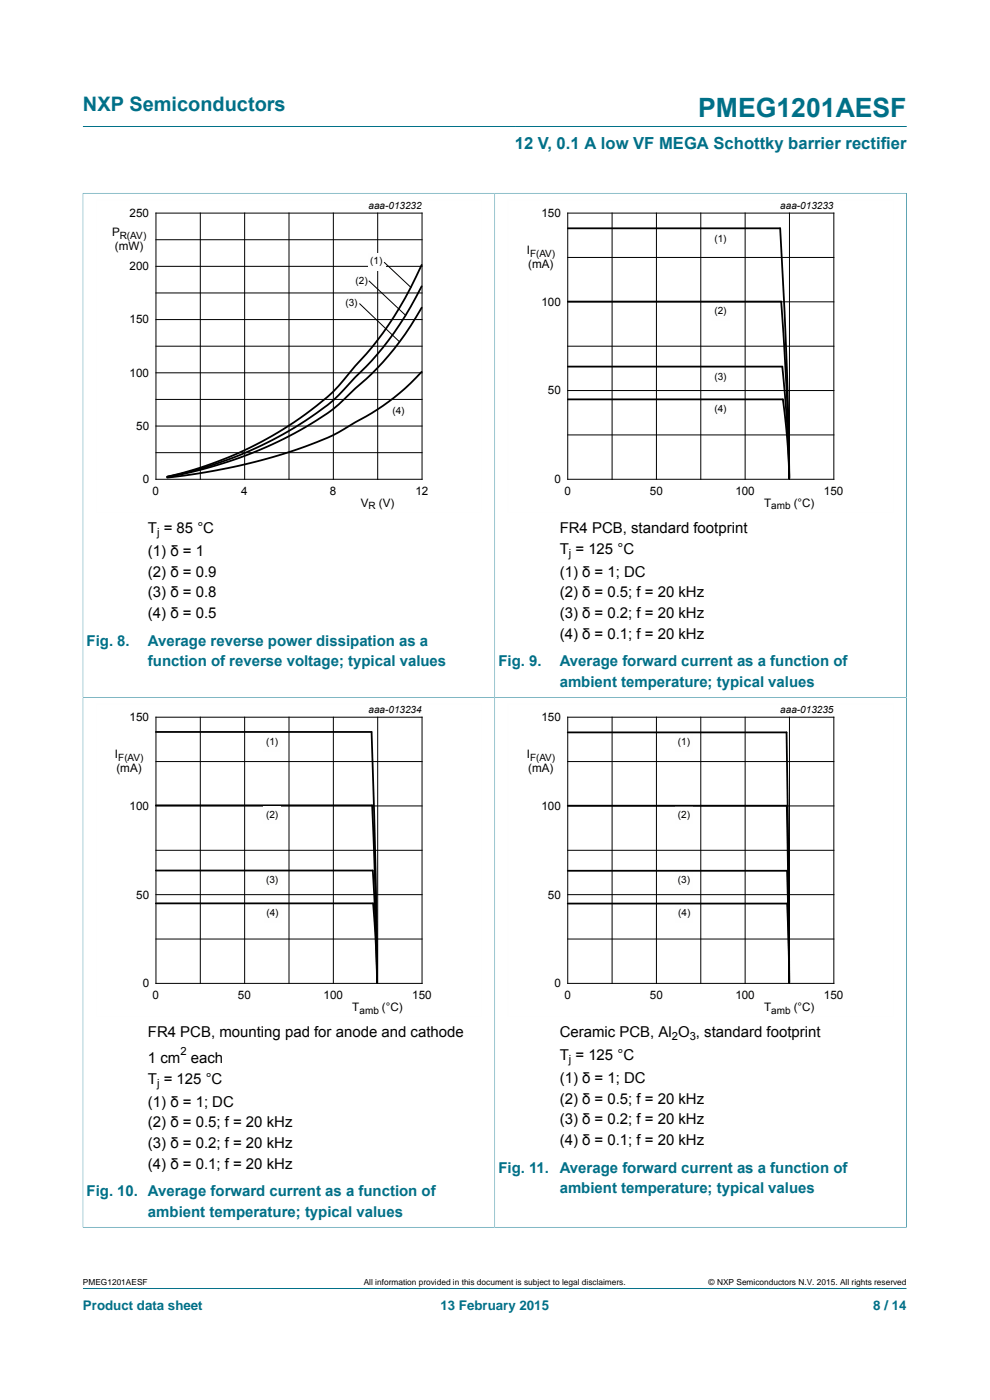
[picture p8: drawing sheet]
<svg xmlns="http://www.w3.org/2000/svg" width="210mm" height="297mm" viewBox="0 0 210 297" stroke-linecap="round" stroke-linejoin="round" font-family="sans-serif">
<defs><g id="words">
<text font-size="5.6" fill="#007088" x="148.1" y="24.8">PMEG1201AESF</text>
<text font-size="4.2" fill="#007088" x="17.6" y="23.6">NXP Semiconductors</text>
<text font-size="3.5" fill="#007088" x="109.2" y="31.7">12 V, 0.1 A low VF MEGA Schottky barrier rectifier</text>
<g font-size="3.2">
<text x="31.4" y="113.1">T = 85 °C</text>
<text x="118.7" y="113.1">FR4 PCB, standard footprint</text>
<text x="31.4" y="117.9">(1) δ = 1</text>
<text x="118.7" y="117.5">T = 125 °C</text>
<text x="31.4" y="122.3">(2) δ = 0.9</text>
<text x="118.7" y="122.3">(1) δ = 1; DC</text>
<text x="31.4" y="126.7">(3) δ = 0.8</text>
<text x="31.4" y="131.1">(4) δ = 0.5</text>
<text x="118.7" y="126.7">(2) δ = 0.5; f = 20 kHz</text>
<text x="118.7" y="131.1">(3) δ = 0.2; f = 20 kHz</text>
<text x="118.7" y="135.6">(4) δ = 0.1; f = 20 kHz</text>
<text x="31.4" y="220">FR4 PCB, mounting pad for anode and cathode</text>
<text x="118.7" y="220">Ceramic PCB, Al O , standard footprint</text>
<text x="31.4" y="225.5">1 cm each</text>
<text x="118.7" y="224.9">T = 125 °C</text>
<text x="31.4" y="229.9">T = 125 °C</text>
<text x="118.7" y="229.7">(1) δ = 1; DC</text>
<text x="31.4" y="234.7">(1) δ = 1; DC</text>
<text x="31.4" y="239.2">(2) δ = 0.5; f = 20 kHz</text>
<text x="118.7" y="234.1">(2) δ = 0.5; f = 20 kHz</text>
<text x="118.7" y="238.5">(3) δ = 0.2; f = 20 kHz</text>
<text x="31.4" y="243.6">(3) δ = 0.2; f = 20 kHz</text>
<text x="118.7" y="242.9">(4) δ = 0.1; f = 20 kHz</text>
<text x="31.4" y="248">(4) δ = 0.1; f = 20 kHz</text>
</g>
<g font-size="3.2" fill="#007088">
<text x="18.4" y="137">Fig. 8.</text>
<text x="31.4" y="137">Average reverse power dissipation as a</text>
<text x="31.4" y="141.4">function of reverse voltage; typical values</text>
<text x="105.7" y="141.4">Fig. 9.</text>
<text x="118.7" y="141.4">Average forward current as a function of</text>
<text x="118.7" y="145.8">ambient temperature; typical values</text>
<text x="105.7" y="248.8">Fig. 11.</text>
<text x="118.7" y="248.8">Average forward current as a function of</text>
<text x="18.4" y="253.8">Fig. 10. Average forward current as a function of</text>
<text x="118.7" y="253.2">ambient temperature; typical values</text>
<text x="31.4" y="258.2">ambient temperature; typical values</text>
</g>
<g font-size="2.8" fill="#007088">
<text x="17.6" y="277.9">Product data sheet</text>
<text x="93.4" y="277.9">13 February 2015</text>
<text x="185.2" y="277.9">8 / 14</text>
</g>
<g font-size="2.5">
<text x="27.5" y="46">250</text>
<text x="114.8" y="46">150</text>
<text x="23.8" y="50.1">P</text>
<text x="24.4" y="53.1">(mW)</text>
<text x="111.7" y="54">I</text>
<text x="27.5" y="57.3">200</text>
<text x="112" y="56.9">(mA)</text>
<text x="114.8" y="64.9">100</text>
<text x="27.5" y="68.6">150</text>
<text x="27.5" y="79.9">100</text>
<text x="116.2" y="83.7">50</text>
<text x="28.9" y="91.2">50</text>
<text x="30.3" y="102.5">0</text>
<text x="32.4" y="105">0</text>
<text x="51.2" y="105">4</text>
<text x="70" y="105">8</text>
<text x="76.5" y="107.6">V</text>
<text x="80.4" y="107.6">(V)</text>
<text x="88.1" y="105">12</text>
<text x="117.6" y="102.5">0</text>
<text x="119.7" y="105">0</text>
<text x="137.8" y="105">50</text>
<text x="156" y="105">100</text>
<text x="162.1" y="107.6">T</text>
<text x="168.4" y="107.6">(°C)</text>
<text x="174.8" y="105">150</text>
<text x="27.5" y="153">150</text>
<text x="114.8" y="153">150</text>
<text x="24.4" y="160.9">I</text>
<text x="111.7" y="160.9">I</text>
<text x="24.7" y="163.8">(mA)</text>
<text x="112" y="163.8">(mA)</text>
<text x="27.5" y="171.8">100</text>
<text x="114.8" y="171.8">100</text>
<text x="28.9" y="190.6">50</text>
<text x="116.2" y="190.6">50</text>
<text x="30.3" y="209.4">0</text>
<text x="117.6" y="209.4">0</text>
<text x="32.4" y="212">0</text>
<text x="50.5" y="212">50</text>
<text x="68.6" y="212">100</text>
<text x="74.7" y="214.5">T</text>
<text x="81" y="214.5">(°C)</text>
<text x="87.4" y="212">150</text>
<text x="119.7" y="212">0</text>
<text x="137.8" y="212">50</text>
<text x="156" y="212">100</text>
<text x="162.1" y="214.5">T</text>
<text x="168.4" y="214.5">(°C)</text>
<text x="174.8" y="212">150</text>
</g>
<g font-size="2.4">
<text x="33.3" y="113.7">j</text>
<text x="120.7" y="118.1">j</text>
<text x="142.5" y="220.6">2</text>
<text x="146.3" y="220.6">3</text>
<text x="38.3" y="223.8">2</text>
<text x="120.7" y="225.5">j</text>
<text x="33.3" y="230.5">j</text>
</g>
<g font-size="2.1">
<text x="78.2" y="44.4">aaa-013232</text>
<text x="165.5" y="44.4">aaa-013233</text>
<text x="25.4" y="50.6">R(AV)</text>
<text x="151.5" y="51.3">(1)</text>
<text x="78.5" y="56.1">(1)</text>
<text x="112.4" y="54.5">F(AV)</text>
<text x="73.3" y="64.9">(3)</text>
<text x="75.4" y="60.2">(2)</text>
<text x="151.5" y="66.7">(2)</text>
<text x="151.5" y="80.6">(3)</text>
<text x="83.2" y="87.8">(4)</text>
<text x="151.5" y="87.5">(4)</text>
<text x="78.2" y="108.1">R</text>
<text x="163.6" y="108.1">amb</text>
<text x="78.2" y="151.3">aaa-013234</text>
<text x="165.5" y="151.3">aaa-013235</text>
<text x="25.1" y="161.4">F(AV)</text>
<text x="56.4" y="158.1">(1)</text>
<text x="112.4" y="161.4">F(AV)</text>
<text x="143.8" y="158.1">(1)</text>
<text x="56.4" y="173.5">(2)</text>
<text x="143.8" y="173.5">(2)</text>
<text x="56.4" y="187.4">(3)</text>
<text x="143.8" y="187.4">(3)</text>
<text x="56.5" y="194.4">(4)</text>
<text x="143.9" y="194.4">(4)</text>
<text x="76.3" y="215">amb</text>
<text x="163.6" y="215">amb</text>
</g>
<g font-size="1.8">
<text x="17.6" y="272.7">PMEG1201AESF</text>
<text x="77.2" y="272.7">All information provided in this document is subject to legal disclaimers.</text>
<text x="150.3" y="272.7">© NXP Semiconductors N.V. 2015. All rights reserved</text>
</g>
</g></defs>
<path d="M17.6 26.8h174.7M17.6 40.9v107h87.3v-106.9h-87.4M17.6 273.3h174.7" fill="none" stroke="#007088" stroke-width=".21"/>
<path d="M102.2 42.4h-81.8v66.3h81.8" fill="none" stroke="#fefefe" stroke-width=".21"/>
<g fill="none" stroke="#000" stroke-width=".21">
<path d="M33.1 45.2h56.4v56.5h-56.4zM33.1 50.9h56.4M33.1 56.5h56.4M42.5 45.2v56.5M51.9 45.2v56.5M61.3 45.2v56.5M70.7 45.2v56.5M80.1 45.2v56.5M33.1 62.1h56.4M33.1 73.4h56.4M33.1 67.8h56.4M33.1 79.1h56.4"/>
<path d="M33.1 84.7h56.4M33.1 96h56.4M33.1 90.4h56.4"/>
</g>
<path d="M89.4 56.2a75.5 75.5 0 0 1-14.8 22.4 47.8 47.8 0 0 1-12.1 10.9l-6.4 3.9-6.5 3.2-7.1 2.6-7 1.9 3.3-.7 4.2-1.1 8-2.8 7.5-3.5 3.7-2.1 3.4-2.2a38.2 38.2 0 0 0 9.8-8.7 65.7 65.7 0 0 0 14-19.3M89.4 65.3a61.6 61.6 0 0 1-14.8 17.9 46.7 46.7 0 0 1-12.8 9.1l-5.7 2.7-6.5 2.6-7.1 2.1-7 1.5M89.4 78.9a51.1 51.1 0 0 1-15 11.2 57.4 57.4 0 0 1-13.6 6l-6.1 1.7-5.6 1.3-7.1 1.3-6.5 .9" fill="none" stroke="#000" stroke-width=".38"/>
<g fill="#fefefe">
<path d="M78 53.7h3.8v3.7h-3.8z"/>
<path d="M74.9 57.8h3.8v3.7h-3.8z"/>
<path d="M72.7 62.6h3.8v3.6h-3.8z"/>
<path d="M82.7 85.4h3.8v3.7h-3.8z"/>
</g>
<g fill="none" stroke="#000" stroke-width=".21">
<path d="M78.2 59.6l7.9 7.4M81.5 55.6l5.7 5.4M120.4 45.2h56.5v56.5h-56.5zM120.4 54.6h56.5M129.8 45.2v56.5M139.2 45.2v56.5M148.7 45.2v56.5M158.1 45.2v56.5M167.5 45.2v56.5M76.2 64.4l8.6 8.1M120.4 64h56.5M120.4 73.4h56.5"/>
<path d="M120.4 82.9h56.5M120.4 92.3h56.5"/>
</g>
<path d="M192.3 40.9v107h-87.4v-106.9h87.5" fill="none" stroke="#007088" stroke-width=".21"/>
<path d="M189.6 42.4h-81.9v66.3h81.9" fill="none" stroke="#fefefe" stroke-width=".21"/>
<path d="M120.5 48.4h45l1.4 30 .5 23.1M120.5 64h45.2l1.2 19.7 .5 17.8M120.5 77.8h45.4l1 12 .5 11.7M120.5 84.7h45.6l.9 8.6 .4 8.2" fill="none" stroke="#000" stroke-width=".38"/>
<g fill="#fefefe">
<path d="M151 48.9h3.8v3.7h-3.8z"/>
<path d="M151 64.3h3.8v3.7h-3.8z"/>
<path d="M151 78.2h3.8v3.7h-3.8z"/>
<path d="M151 85.1h3.8v3.7h-3.8z"/>
</g>
<path d="M17.5 260.4h87.4v-112.5h-87.3v112.5" fill="none" stroke="#007088" stroke-width=".21"/>
<path d="M33.1 152.2h56.4v56.4h-56.4zM42.5 152.2v56.4M51.9 152.2v56.4M61.3 152.2v56.4M70.7 152.2v56.4M80.1 152.2v56.4M33.1 161.6h56.4M33.1 171h56.4M33.1 180.4h56.4M33.1 189.8h56.4M33.1 199.2h56.4" fill="none" stroke="#000" stroke-width=".21"/>
<path d="M102.2 149.3h-81.8v66.4h81.8" fill="none" stroke="#fefefe" stroke-width=".21"/>
<path d="M33.1 155.3h45.7l.9 30.8 .3 22.3M33.1 170.9h45.8l.8 20.6 .3 16.9M33.1 184.7h46l.6 12.5 .3 11.3M33.1 191.6h46l.6 9 .3 7.9" fill="none" stroke="#000" stroke-width=".38"/>
<g fill="#fefefe">
<path d="M55.9 155.7h3.8v3.7h-3.8z"/>
<path d="M55.9 171.1h3.8v3.7h-3.8z"/>
<path d="M55.9 185h3.8v3.7h-3.8z"/>
<path d="M55.9 192h3.8v3.7h-3.8z"/>
</g>
<path d="M192.4 260.4h-87.5v-112.5h87.4v112.5" fill="none" stroke="#007088" stroke-width=".21"/>
<path d="M120.4 152.2h56.5v56.4h-56.5zM129.8 152.2v56.4M139.2 152.2v56.4M148.7 152.2v56.4M158.1 152.2v56.4M167.5 152.2v56.4M120.4 161.6h56.5M120.4 171h56.5M120.4 180.4h56.5M120.4 189.8h56.5M120.4 199.2h56.5" fill="none" stroke="#000" stroke-width=".21"/>
<path d="M189.6 149.3h-81.9v66.4h81.9" fill="none" stroke="#fefefe" stroke-width=".21"/>
<g fill="#fefefe">
<path d="M143.2 155.7h3.8v3.7h-3.8z"/>
<path d="M143.2 171.1h3.8v3.7h-3.8z"/>
<path d="M143.2 185h3.8v3.7h-3.8z"/>
<path d="M143.3 192h3.8v3.7h-3.8z"/>
</g>
<path d="M120.4 155.4h46.4l.6 53M120.4 170.9h46.5l.5 37.6M120.4 184.7h46.6l.4 23.8M120.4 191.7h46.6l.4 16.8" fill="none" stroke="#000" stroke-width=".38"/>
<use href="#words"/>
</svg>
